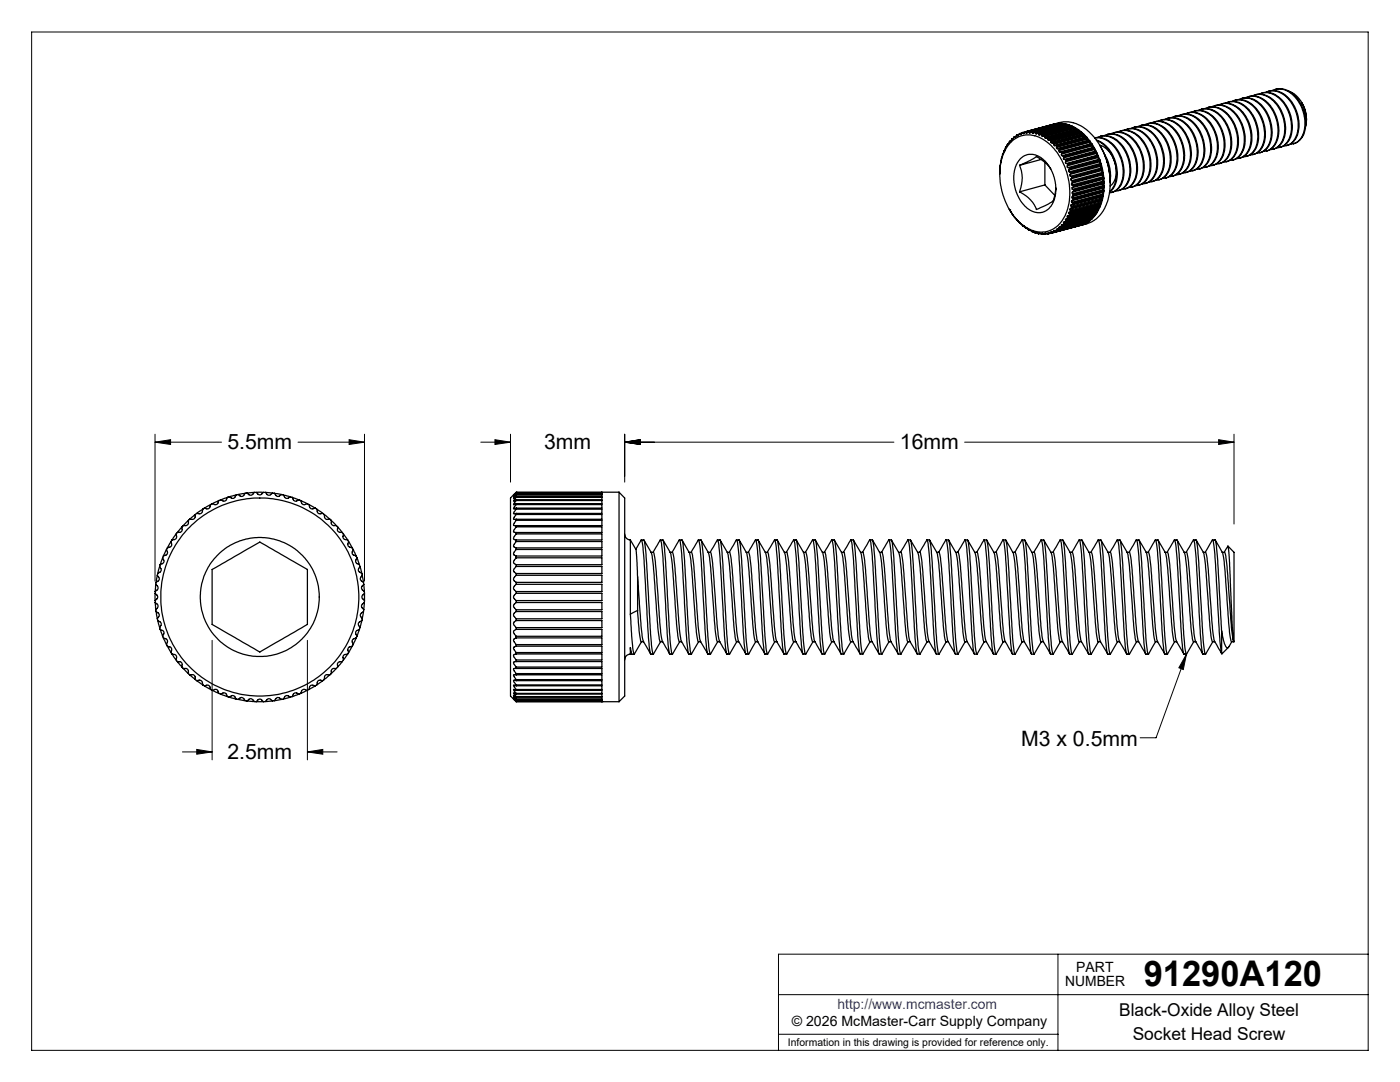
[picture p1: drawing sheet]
<svg xmlns="http://www.w3.org/2000/svg" width="279mm" height="216mm" viewBox="0 0 279 216" stroke-linecap="round" stroke-linejoin="round" font-family="sans-serif">
<defs><g id="words">
<text font-size="7.1" x="228.3" y="196.8">91290A120</text>
<g font-size="4.2">
<text x="45.4" y="89.6">5.5mm</text>
<text x="108.6" y="89.6">3mm</text>
<text x="179.6" y="89.6">16mm</text>
<text x="203.8" y="148.8">M3 x 0.5mm</text>
<text x="45.4" y="151.4">2.5mm</text>
</g>
<g font-size="3.5">
<text x="223.4" y="202.8">Black-Oxide Alloy Steel</text>
<text x="226.1" y="207.5">Socket Head Screw</text>
</g>
<g font-size="2.8">
<text x="212.6" y="196.8">NUMBER</text>
<text x="214.8" y="194">PART</text>
<text x="158" y="204.8">© 2026 McMaster-Carr Supply Company</text>
</g>
<text font-size="2.8" fill="#00f" x="167.1" y="201.4">http://www.mcmaster.com</text>
<text font-size="2.1" x="157.3" y="208.6">Information in this drawing is provided for reference only.</text>
</g></defs>
<g fill="none" stroke="#000" stroke-width=".2">
<path d="M6.3 6.4h266.7v203.2h-266.7zM30.9 88.2l3.1-.5v1zM30.9 86.6v29.4M30.9 88.2h13.3M59.5 88.2h13.2M69.7 87.7l3 .5-3 .5zM72.7 86.6v29.4M96 88.2h5.9M98.8 87.7l3.1 .5-3.1 .5zM101.9 86.6v9.6M124.7 88.2l3-.5v1zM124.7 88.2h53.7"/>
<path d="M124.7 86.6v9.6M192.5 88.2h53.8M243.2 87.7l3.1 .5-3.1 .5zM246.3 86.6v18M42.3 127.8v23.8M61.3 127.8v23.8M236.8 130.5l-.7 3.1-.8-.4zM236.8 130.5l-6.1 16.7h-3.2M36.4 150h5.9M39.3 149.5l3 .5-3 .5zM61.3 150l3.1-.5v1zM61.3 150h6"/>
<path d="M155.4 198.5h117.6M211.1 190.4v19.2M273 190.4h-117.6v19.2M155.4 206.4h55.7"/>
</g>
<g fill="none" stroke="#000" stroke-width=".25">
<path d="M247.2 19.9a4 4 0 0 1 5 1.9 7.1 7.1 0 0 1 .6 7.7l-.8 .7-1.2 .4M247.8 19.6a4.6 4.6 0 0 1 5.1 3 6.5 6.5 0 0 1 0 7l-.6 .5-.9 .4M248.6 19.5a3.8 3.8 0 0 1 4.6 1.5 7.1 7.1 0 0 1 1 8.1l-1 .9-1.1 .2M249.1 19.3a4.5 4.5 0 0 1 4.9 2.5 6.8 6.8 0 0 1 .2 7.4l-.9 .8-.5 .1M249.9 19.2a3.8 3.8 0 0 1 4.7 1.4 7.1 7.1 0 0 1 .9 8.2l-.9 .8-1.1 .2M250.5 18.9a4.5 4.5 0 0 1 4.9 2.5 6.7 6.7 0 0 1 .2 7.5l-.6 .5-.9 .4M251.2 18.8a3.9 3.9 0 0 1 4.9 1.7 7.1 7.1 0 0 1 .8 7.9l-1.2 .9-.9 .2M251.8 18.6a4.4 4.4 0 0 1 4.8 2.3 6.9 6.9 0 0 1 .5 7.3l-.8 .8-.9 .4M252.6 18.4a4.2 4.2 0 0 1 5.1 2.2 6.9 6.9 0 0 1 .5 7.4l-.8 .8-1.2 .3M253.2 18.2a4.4 4.4 0 0 1 4.9 2.5 6.8 6.8 0 0 1 .2 7.3l-.6 .7-.9 .3M253.9 18.1a3.8 3.8 0 0 1 4.7 1.4 7.3 7.3 0 0 1 1.1 8l-.9 .9-1.3 .4M254.5 17.9a4.4 4.4 0 0 1 4.9 2.5 6.6 6.6 0 0 1 .2 7.3l-.6 .6-.8 .4"/>
<path d="M257.2 18.2a6.2 6.2 0 0 1 3.4 7M200.4 30.1l-.3 .8-.4 1.4-.2 2.4M200.4 30.1h.1M200.7 29.4l-.3 .7M200.7 29.4h.1M200.8 29.4h.1M200.8 29.3l-.1 .1M201.1 28.8l-.3 .6M201.1 28.8h.1M201.2 28.8h.1M201.3 28.7l-.2 .1M201.5 28.2l-.3 .6"/>
<path d="M201.5 28.2l.1 .1M201.6 28.3h.1M201.7 28.1l-.2 .1M202 28.2a5.3 5.3 0 0 1 7.2 .3 13.2 13.2 0 0 1 3.4 14.5 5.2 5.2 0 0 1-8.4 1.9 13 13 0 0 1-3.6-14.8l.6-1.1zM202 27.7l-.4 .6M202 27.7v.1M202.1 27.8h-.1M202.2 27.6l-.2 .2M202.2 27.6l-.2 .1M202.5 27.3l-.3 .3M202.5 27.3v.1M202.7 27.3l-.2 .1"/>
<path d="M202.8 27.2l-.3 .1M203 26.9l-.5 .5M203 26.9l.1 .2M203.2 27l-.1 .1M203.3 26.8l-.3 .1M203.5 33l2.8-1.4a.73 .73 0 0 1 1.1 0 6.6 6.6 0 0 1 2.3 2.1M203.5 33a6.8 6.8 0 0 1 0 5.3M203.6 26.6l-.5 .5M203.6 26.6v.2M203.6 31.7l.9-.7 1.2-.2a5.1 5.1 0 0 1 4.3 3.5l.6 2.1 .1 2.2-.7 2.1-.7 .9-.4 .3a3.5 3.5 0 0 1-4.7-1.2l-.5-.6-.9-1.8-.5-2.4 .1-1.3 .2-1.2 .4-.8zM203.8 26.7l-.2 .1M204 26.5l-.4 .1"/>
<path d="M204.2 26.4l-.6 .4M204.2 26.4v.2M204.4 26.6h-.2M204.4 26.5l-.2 .1M204.8 26.5v-.2l-.4 .3M205.1 26.4l-.3 .1M205.2 26.2l-.3 .4-.1-.1M205.2 26.2h.2M205.4 26.2v.3M205.8 26.4l-.4 .1M205.9 26.2l-.3 .3h-.2M205.9 26.2l.1 .1"/>
<path d="M206 26.3v.2M206.5 26.4l-.3 .2-.2-.1M206.5 26.4h.2M206.5 26.4l-.5 .1M206.7 26.4v.2M207.2 26.5l-.4 .2-.1-.1M207.2 26.5l.1 .1M207.3 26.6v.2M207.8 31.8l-4.3 1.2M207.8 26.7l.2 .1M207.8 26.7l-.3 .3-.2-.2M207.9 27.1l.1 .1 .5-.1"/>
<path d="M208 26.8l-.1 .3M208.5 27.1h.1M208.5 27.4l.1 .2 .5-.2M208.5 36.9l2 2.1M208.5 32.4v4.5M208.5 36.9l-5 1.4M208.6 27.1l-.1 .3M209.1 27.4l.1 .2M209.2 27.8v.2l.5-.1M209.2 27.6v.2M209.7 27.9l.1 .1M209.7 28.3l.1 .2h.2"/>
<path d="M209.8 28l-.1 .3M210 28.5h.4M210.3 24.8l1.2-.4a7.1 7.1 0 0 1 7 3.2 13.9 13.9 0 0 1 2 13.9 6 6 0 0 1-3.6 3.2l-1.2 .2M210.3 28.8l.2 .3M210.4 28.5l-.1 .3M210.5 29.1l.3-.1 .2 .1M210.7 24.7l-.5 .1M210.7 37.5l-.2 1.4a2.52 2.52 0 0 1-2 2.2l-1.7 .7a6.4 6.4 0 0 0-3.3-3.5M210.8 24.7l.5-.1-6.1 1.6M210.8 24.7l-6.6 1.7M210.8 24.7h.1M210.9 29.4v.2l.2 .1"/>
<path d="M211 29.1l-.1 .3M211.1 29.7h.2M211.3 29.7l.2 .1M211.3 30.1v.2h.3M211.4 24.6h.5l-6 1.6M211.4 24.6l-6 1.6M211.4 24.6l.1 .1M211.5 29.8l-.2 .3M211.6 30.3h.3M211.8 30.8v.2l.2 .1M211.9 30.3v.2M211.9 30.5l-.1 .3"/>
<path d="M212 31.1h.3M212.1 24.7h.5l-6.1 1.7M212.1 24.7l-6.1 1.6M212.1 24.7l.1 .1M212.3 31.5l-.1 .2 .2 .1M212.3 31.1l.1 .1M212.4 31.2l-.1 .3M212.4 31.8l.3 .1M212.7 32.3l-.1 .2 .2 .1M212.7 31.9l.1 .1M212.7 24.8l.5 .1-6 1.6M212.7 24.8l-6 1.6"/>
<path d="M212.7 24.8l.1 .1M212.8 32l-.1 .3M212.8 32.6l.3 .1M212.8 24.9l-6.1 1.7M212.8 24.9l.1 .1M213 33.1v.2l.1 .1M213.1 32.7l.1 .1M213.1 33.4l.3 .1M213.2 32.8l-.2 .3M213.3 33.9v.2l.1 .2M213.4 24.9l.5 .2-6.1 1.6M213.4 24.9l-6.1 1.7"/>
<path d="M213.4 24.9l.1 .3M213.4 33.5l.1 .2M213.4 34.3l.3 .1M213.5 25.2h.1M213.5 25.2l-6.2 1.6M213.5 33.7l-.2 .2M213.6 34.8l-.1 .2 .1 .2M213.6 35.2l.4 .1M213.7 34.4l.1 .2M213.8 35.7l-.1 .1 .2 .3M213.8 34.6l-.2 .2M213.9 36.1l.2 .1"/>
<path d="M213.9 36.5l-.1 .3 .2 .1M214 35.3v.2M214 36.9l.2 .2M214 37.4v.4M214 25.2l.5 .2-6 1.7M214 35.5l-.2 .2M214 39.5l.2 .2M214 25.2l-6 1.6M214 25.2l.1 .2M214 39.2v.3M214 37.8l.3 .2M214.1 38.3l-.2 .2 .2 .2"/>
<path d="M214.1 38.7l.2 .1M214.1 25.4l.1 .1M214.1 25.4l-6.2 1.7M214.1 36.2v.1M214.1 36.3l-.2 .2M214.2 37.1v.2M214.2 39.7v.2M214.2 37.3l-.2 .1M214.2 39.9l-.2 .1M214.3 38v.1M214.3 38.8v.2M214.3 38.1l-.2 .2"/>
<path d="M214.3 39l-.3 .2M214.6 25.5l.5 .3-6 1.6M214.6 25.5l-6 1.6M214.6 25.5l.1 .3M214.7 25.8l.1 .1M214.7 25.8l-6.2 1.6M215.3 25.9l.4 .4-6 1.6M215.3 25.9l-6.1 1.7M215.3 25.9v.2M215.3 26.1l.2 .3M215.3 26.1l-6.1 1.7M215.9 26.4l.4 .4"/>
<path d="M215.9 26.4l-6.1 1.6M215.9 26.4v.2M215.9 26.6l.2 .2h.2M215.9 26.6l-6.2 1.7M216.3 26.8l-6.3 1.7M216.4 26.9l.5 .5M216.4 26.9l-6 1.6M216.4 26.9l.1 .3M216.5 27.2l.1 .2h.3M216.5 27.2l-6.2 1.6M216.9 27.4l-6.4 1.7M217 27.5l.4 .5"/>
<path d="M217 27.5l-6 1.6M217 27.5v.3M217 27.8l.2 .2M217 27.8l-6.1 1.6M217.2 28l-6.1 1.7M217.2 28h.2M217.4 28l-6.1 1.7M217.5 28.2l.4 .5M217.5 28.4l.2 .3M217.5 28.2l-6 1.6M217.5 28.4l-6.2 1.7M217.5 28.2v.2"/>
<path d="M217.7 28.7l-6.1 1.6M217.7 28.7h.2M217.9 28.7l-6 1.6M218 28.9l.4 .6M218 29.1l.2 .3M218 28.9l-6.1 1.6M218 29.1l-6.2 1.7M218 28.9v.2M218.2 29.4l-6.2 1.7M218.2 29.4l.2 .1M218.4 29.5l-6.1 1.6M218.4 29.6l.4 .6"/>
<path d="M218.4 29.8l.2 .4M218.4 29.6l-6 1.6M218.4 29.8l-6.1 1.7M218.4 29.6v.2M218.6 30.2l-6.2 1.6M218.6 30.2h.2M218.8 27.9a7.1 7.1 0 0 1 4.2 7.2 4.3 4.3 0 0 1-1.6 3.2M218.8 30.2l-6.1 1.7M218.8 30.6l.2 .4M218.8 30.6l-6.1 1.7M218.9 30.4l.2 .6M218.9 30.4l-6.1 1.6"/>
<path d="M218.9 30.4l-.1 .2M218.9 28a7.3 7.3 0 0 1 3.3 9.2l-.8 1.1M219 27.4a3.9 3.9 0 0 1 4.8 1.7 7.1 7.1 0 0 1 .9 7.8l-.9 .9-1.2 .3M219 31l-6.2 1.6M219 31h.1M219.1 31l-6 1.7M219.2 31.4l.1 .4M219.2 31.4l-6.2 1.7M219.2 31.2l.3 .7M219.2 31.2l-6 1.6M219.2 31.2v.2M219.3 31.8l-6.2 1.6"/>
<path d="M219.3 31.8l.2 .1M219.5 28.9a5.7 5.7 0 0 1 2.7 7.5l-.7 .7M219.5 32.3l.1 .3M219.5 31.9l-6.1 1.6M219.5 32.3l-6.2 1.6M219.5 32.1l.3 .7M219.5 32.1l-6 1.6M219.5 32.1v.2M219.6 29.1a14.7 14.7 0 0 1 2 7.4M219.6 27.2a4.4 4.4 0 0 1 4.7 2.3 7 7 0 0 1 .6 7.4l-.8 .8-.9 .3M219.6 32.6l-6.2 1.7M219.6 32.6l.2 .2"/>
<path d="M219.7 33.2l.1 .3M219.7 33.2l-6.1 1.6M219.8 32.8l-6.1 1.6M219.8 32.9l.2 .8M219.8 39.9l-.1 .4M219.8 32.9l-6 1.7M219.8 33.5l-6.2 1.7M219.8 33.5l.2 .2M219.8 32.9l-.1 .3M219.8 39.9l-6.2 1.7M220 34v.4M220 34l-6.2 1.7"/>
<path d="M220 39.5l-6.2 1.6M220 39.5v.2M220 39.9l-.2 .6M220 39.9h-.2M220 39.9l-6 1.6M220 33.7l-6 1.6M220 33.8l.2 .7M220 39.2v.3M220 39.7l-6 1.6M220 33.8l-6 1.7M220 33.8v.2M220 34.4l-6.1 1.7"/>
<path d="M220 34.4l.2 .1M220 39.2l-6.1 1.6M220.1 34.9v.4M220.1 34.9l-6.2 1.6M220.1 38.7l-6.2 1.7M220.1 38.7l.1 .2M220.1 38.3v.4M220.1 35.3l-6.1 1.6M220.1 35.3l.2 .2M220.1 38.3l-6.1 1.7M220.2 39.1l-.2 .6M220.2 35.8v.3"/>
<path d="M220.2 39.1l-6.1 1.6M220.2 34.5l-6.1 1.7M220.2 35.8l-6.2 1.6M220.2 37.9l-6.2 1.6M220.2 37.9l.1 .2M220.2 39.1l-.2 .1M220.2 34.7l.1 .8M220.2 37.5v.4M220.2 38.9l-6.1 1.6M220.2 34.7l-6.1 1.6M220.2 34.7l-.1 .2M220.2 36.1l-6.2 1.7"/>
<path d="M220.2 36.1l.1 .2M220.2 37.5l-6.2 1.7M220.2 36.7v.3M220.2 36.7l-6.1 1.6M220.2 37l-6.1 1.7M220.2 37l.1 .2M220.3 38.2l-.1 .7M220.3 38.2l-6.1 1.7M220.3 35.5l-6.1 1.6M220.3 38.2l-.2 .1M220.3 35.6v.7M220.3 38.1l-6.1 1.6"/>
<path d="M220.3 35.6l-6.1 1.7M220.3 35.6l-.1 .2M220.3 37.4v.7M220.3 36.5v.7M220.3 27.1a3.8 3.8 0 0 1 4.7 1.4 7.4 7.4 0 0 1 1.2 7.8l-1 1.1-1.3 .3M220.3 37.4l-6 1.6M220.3 37.2l-6 1.6M220.3 36.5l-6 1.6M220.3 36.3l-6 1.7M220.3 36.5l-.1 .2M220.3 37.4l-.1 .1M220.4 30.7a8 8 0 0 1 1.1 5.3"/>
<path d="M220.9 26.8a4.4 4.4 0 0 1 4.9 2.6 6.6 6.6 0 0 1 .1 7.5l-.8 .6-.6 .2M220.9 32.2l.4 1.2 .1 1.2M221.7 26.7a3.8 3.8 0 0 1 4.6 1.5 7.3 7.3 0 0 1 1.1 8l-.7 .8-.7 .3-.7 .1M221.9 38.4a3.9 3.9 0 0 0 2.4-4.1 7 7 0 0 0-4.3-6.8l-.9-.1-.6 .1a5 5 0 0 1 4.9 3.6 6.3 6.3 0 0 1-.4 6.6l-.9 .6-.7 .2M222.2 26.5a4.4 4.4 0 0 1 5 2.5 6.6 6.6 0 0 1 0 7.6l-.8 .5-.5 .2M223 26.4a4 4 0 0 1 5 1.9 7.2 7.2 0 0 1 .8 7.5l-.5 .6-.6 .4-1.1 .2M223.6 26.1a4.5 4.5 0 0 1 4.9 2.5 6.7 6.7 0 0 1 .1 7.6l-.6 .5-.8 .3M224.4 26a4.1 4.1 0 0 1 5 1.9 7.3 7.3 0 0 1 .7 7.5l-.9 .9-1.2 .4M224.9 25.8a4.3 4.3 0 0 1 4.8 2.3 6.8 6.8 0 0 1 .3 7.6l-.7 .6-.7 .3M225.7 25.6a4.1 4.1 0 0 1 5 1.9 7.3 7.3 0 0 1 .8 7.6l-1 .9-1.2 .3M226.3 25.4a4.4 4.4 0 0 1 4.9 2.5 6.8 6.8 0 0 1 .2 7.4l-.8 .7-.7 .2M227 25.3a3.9 3.9 0 0 1 4.7 1.4 7.4 7.4 0 0 1 1.2 7.8 2.48 2.48 0 0 1-2.3 1.4"/>
<path d="M227.6 25a4.1 4.1 0 0 1 4.5 1.9 7 7 0 0 1 .6 8.1l-.6 .5-.9 .4M228.4 24.9a3.9 3.9 0 0 1 4.7 1.5 7.4 7.4 0 0 1 1 8l-1 .9-1.1 .3M229 24.7a4.5 4.5 0 0 1 4.9 2.5 6.9 6.9 0 0 1 .2 7.4l-.9 .7-.6 .2M229.8 24.6a4 4 0 0 1 4.9 1.9 7.1 7.1 0 0 1 .7 7.6l-1 .9-1.1 .2M230.3 24.3a4.5 4.5 0 0 1 4.9 2.5 6.8 6.8 0 0 1 .3 7.3l-.7 .7-.9 .4M231.1 24.2a3.9 3.9 0 0 1 4.7 1.4 7.5 7.5 0 0 1 1.1 7.8 2.61 2.61 0 0 1-2.2 1.5M231.7 24a4.3 4.3 0 0 1 4.7 2.3 7.1 7.1 0 0 1 .6 7.3l-.8 .8-.9 .4M232.4 23.8a3.9 3.9 0 0 1 4.9 1.7 7.1 7.1 0 0 1 .8 7.9l-.9 .8-1.2 .3M233 23.6a4.4 4.4 0 0 1 4.8 2.3 6.9 6.9 0 0 1 .4 7.5l-.7 .7-.9 .3M233.8 23.5a3.8 3.8 0 0 1 4.6 1.4 7.1 7.1 0 0 1 1 8.2l-.8 .7-1.3 .3M234.4 23.2a4.4 4.4 0 0 1 4.9 2.6 6.7 6.7 0 0 1 .1 7.4l-.5 .5-.9 .4M235.1 23.1a3.8 3.8 0 0 1 4.7 1.5 7.2 7.2 0 0 1 1 8l-.7 .8-.7 .3-.7 .1"/>
<path d="M235.7 22.9a4.4 4.4 0 0 1 4.9 2.5 6.7 6.7 0 0 1 .2 7.4l-.9 .7-.6 .2M236.5 22.8a4 4 0 0 1 5 1.9 7.3 7.3 0 0 1 .8 7.3l-.3 .5-.7 .6-.5 .2-.7 .1M237 22.5a4.5 4.5 0 0 1 4.9 2.5 6.8 6.8 0 0 1 .3 7.3l-.7 .7-.8 .4M237.8 22.4a3.9 3.9 0 0 1 4.8 1.7 7.2 7.2 0 0 1 1 7.7l-1 .9-1.2 .4M238.4 22.2a4.4 4.4 0 0 1 4.9 2.5 6.9 6.9 0 0 1 .3 7.3l-.9 .7-.7 .3M239.1 22a4.1 4.1 0 0 1 5.1 1.9 7 7 0 0 1 .6 7.7l-.8 .8-1.3 .3M239.7 21.8a4.4 4.4 0 0 1 4.9 2.5 6.9 6.9 0 0 1 .3 7.3l-.8 .8-.8 .2M240.5 21.7a3.9 3.9 0 0 1 4.5 1.2 7.4 7.4 0 0 1 1.2 8.2l-.9 .9-1.2 .3M241.1 21.4a4.4 4.4 0 0 1 4.9 2.6 6.8 6.8 0 0 1 .2 7.4l-.6 .5-.9 .4M241.8 21.3a3.9 3.9 0 0 1 4.7 1.5 7.4 7.4 0 0 1 1.1 8l-1.1 1-1.1 .2M242.4 21.1a4.4 4.4 0 0 1 4.9 2.5 6.7 6.7 0 0 1 .1 7.6l-.8 .6-.6 .1M243.2 21a4 4 0 0 1 5 1.9 7.1 7.1 0 0 1 .6 7.7l-.9 .8-1.1 .2"/>
<path d="M243.8 20.7a4.2 4.2 0 0 1 4.6 2.1 7.1 7.1 0 0 1 .6 7.8l-.9 .7-.7 .3M244.5 20.6a4.1 4.1 0 0 1 5 1.9 7.1 7.1 0 0 1 .7 7.7l-1.2 .9-.9 .2M245.1 20.4a4.3 4.3 0 0 1 4.7 2.3 6.8 6.8 0 0 1 .4 7.6l-.8 .6-.7 .3M245.9 20.2a4 4 0 0 1 5 1.9 7.1 7.1 0 0 1 .6 7.7l-.8 .8-1.3 .3M246.5 20a4.3 4.3 0 0 1 4.5 2.1 7 7 0 0 1 .6 7.7l-.6 .7-1 .3M258.1 28.7h.1M259.8 20.5l.7 1.7 .2 1.7M201.4 41.7l.1 .2M201.5 41.9l1.5 2.1 1.2 1.1M201.5 41.9h.1M204.2 45.1l.6 .4M204.2 45.1h.1"/>
<path d="M204.8 45.5l.6 .4M204.8 45.5h.1M204.9 45.5h-.1M205.4 45.9l.6 .3M205.4 45.9h.1M205.5 45.9h-.1M206 46.2l.7 .3M206 46.2h.1M206.1 46.1l-.1 .1M206.2 46.2h-.2M206.7 46.4l.6 .3M206.7 46.4v.1"/>
<path d="M206.7 46.4h.1M206.9 46.4l-.2 .1M207.3 46.5l.7 .2M207.3 46.5v.2M207.4 46.5h-.1M207.6 46.6l-.3 .1M207.9 46.6l.7 .1M207.9 46.6l.1 .1M208.1 46.6h-.2M208.3 46.7h-.3M208.5 46.6l.7 .1M208.5 46.6l.1 .1"/>
<path d="M208.7 46.6h-.2M209 46.6l-.4 .1M209.2 46.5l.1-.1 .4 .2M209.2 46.5v.2M209.4 46.5h-.2M209.7 46.6l-.5 .1M209.7 46.4l.1-.2 .5 .2M209.7 46.4v.2M210 46.3l-.3 .1M210.3 46.1l.1 .2M210.4 46.3l-.1 .1M210.6 46l-.3 .1"/>
<path d="M210.8 46.1l-.4-.1-.1 .1M210.9 45.8l.1 .2M211 46l-.2 .1M211.3 45.7l-.4 .1M211.3 45.7h-.4v.1M211.3 45.4l.2 .2M211.5 45.6l-.2 .1M211.8 45l.1 .2M211.9 45.3h-.4l-.2 .1M211.9 45.2v.1M212.3 44.5l.1 .2M212.3 44.8h-.4l-.1 .2"/>
<path d="M212.4 44.7l-.1 .1M212.7 43.9l.1 .2M212.7 44.3h-.4v.2M212.8 44.1l-.1 .2M213 43.3l.2 .2M213.1 43.6l-.4 .1v.2M213.2 43.5l-.1 .1M213.3 42.6l.2 .2M213.4 43l-.4 .1v.2M213.5 42.8l-.1 .2M213.6 41.9l.2 .2M213.6 41.6l-.1 .1 .1 .2"/>
<path d="M213.7 42.3l-.4 .1v.2M213.8 42.1l-.1 .2M213.8 41.1l.2 .2M213.9 40.8l-.2 .2 .1 .1M213.9 40.4l.2 .1M214 40l-.2 .1 .1 .3M214 41.5l-.4 .1M214 41.3v.2M214.1 40.5v.2M214.1 40.7l-.2 .1M215.9 44.9l.4-.1-6 1.6M215.9 44.9l-6.2 1.7"/>
<path d="M215.9 44.9h.1M216.4 44.7l.5-.2-6.1 1.6M216.4 44.7l-6 1.6M216.5 44.6l-.1 .1M217 44.4l.4-.3-6.1 1.6M217 44.4l-6 1.6M217 44.2v.2M217.5 44l.4-.3-6 1.6M217.5 44l-6 1.6M217.5 43.8v.2M217.5 43.8l-6.2 1.6M218 43.6l.4-.4-6.1 1.6"/>
<path d="M218 43.3v.1M218 43.6l-6.1 1.6M218 43.4v.2M218 43.4l-6.2 1.6M218.4 43.1l.4-.4-6.1 1.6M218.4 42.7v.1M218.4 43.1l-6 1.6M218.4 42.8v.3M218.4 42.8l-6.1 1.7M218.8 42.3l-6.1 1.6M218.8 42.3l.1 .2M218.9 42.5l.2-.5-6 1.6"/>
<path d="M218.9 42.1l-.1 .2M218.9 42.5l-6.1 1.6M219.2 41.7l-6.2 1.6M219.2 41.7v.2M219.2 41.9l.3-.6-6.1 1.7M219.2 41.4v.3M219.2 41.9l-6 1.6M219.5 41l-6.2 1.6M219.5 41v.2M219.5 41.2l.3-.6-6.1 1.7M219.5 41.2l-6 1.6M219.6 40.7l-.1 .3"/>
<path d="M219.7 40.3l-6.1 1.6M219.7 40.3l.1 .2M219.8 40.5l-6 1.6M43.7 99.9l-.2 .5-.3 .3-.8-.2M43.7 99.9l-1.3 .6M44 99.7l-.3 .2M45.4 99.2l-.5 .8h-.3l-.6-.3M45.4 99.2l-1.4 .5M45.7 99.1l-.3 .1M47.1 98.8l-.5 .6-.9-.3M47.1 98.8l-1.4 .3M47.5 98.7l-.4 .1"/>
<path d="M48.9 98.4l-.6 .7-.3-.1-.5-.3M48.9 98.4l-1.4 .3M49.3 98.4h-.4M50.8 98.2l-.6 .6h-.3l-.6-.4M50.8 98.2h.3M50.8 98.2l-1.5 .2M51.1 98.2l.6 .5h.4l.5-.5M51.1 98.2h1.5M52.6 98.2h.4M53 98.2l.5 .6h.3l.6-.4M53 98.2l1.4 .2M54.4 98.4h.4"/>
<path d="M54.8 98.4l.6 .7h.2l.6-.4M54.8 98.4l1.4 .3M56.2 98.7l.4 .1M56.6 98.8l.2 .5 .3 .1 .9-.3M56.6 98.8l1.4 .3M58 99.1l.3 .1M58.3 99.2l.3 .6 .3 .2 .8-.3M58.3 99.2l1.4 .5M59.7 99.7l.3 .2M60 99.9l.5 .8 .8-.2M60 99.9l1.3 .6M103 98.2h.1"/>
<path d="M103 99.9h17.1v.6h-17.1M103 99.7v.2M103 99.2h17.1v.5h-17.1M103 99.1v.1M103 98.8h17.1v.3h-17.1M103 98.7v.1M103 98.4h17.1v.3h-17.1M103 98.4h.1M103 98.2l-1.1 1.2v39.5l.8 .8M103 98.4l-.5 .7 .5-.4M103 98.8l-.5 .6 .5-.3M103 99.2l-.5 .8 .5-.3"/>
<path d="M103 99.9l-.5 .8 .5-.2M103 98.2l-.5 .6 .5-.4M103 98.2h17.1M120.1 98.2v.2h-17.1M123.5 98.2l1.2 1.2v39.5l-1.2 1.1M123.5 98.2v41.8M123.5 98.2h-3.4M31 119.8v.4M31 118.4l.5 .6-.1 .5-.4 .3M31 118v.4M31 118.4v1.4M31.1 116.6l.4 .6v.3l-.5 .5"/>
<path d="M31.1 116.6l-.1 1.4M31.2 116.2l-.1 .4M31.4 114.8l.4 .6v.2l-.6 .6M31.4 114.8l-.2 1.4M31.5 114.4l-.1 .4M31.9 113l.3 .8-.2 .3-.5 .3M31.9 113l-.4 1.4M32 112.7l-.1 .3M32.5 111.3l.2 .8-.2 .3-.5 .3M32.5 111.3l-.5 1.4M32.6 110.9l-.1 .4M33.2 109.6l.2 .6v.4l-.8 .3"/>
<path d="M33.2 109.6l-.6 1.3M33.4 109.3l-.2 .3M34.1 108.1l.2 .8-.2 .2-.7 .2M34.1 108.1l-.7 1.2M34.3 107.7l-.2 .4M35.2 106.5l-.1 1-.8 .2M35.2 106.5l-.9 1.2M35.4 106.3l-.2 .2M36.3 105.1v.9l-.3 .2-.6 .1M36.3 105.1l-.9 1.2M36.5 104.9l-.2 .2M37.6 103.8l-.1 .9-.4 .2h-.6"/>
<path d="M37.6 103.8l-1.1 1.1M37.9 103.6l-.3 .2M39 102.7l-.2 .8-.3 .1h-.6M39 102.7l-1.1 .9M39.3 102.4l-.3 .3M40.5 101.6l-.3 .8h-.9M40.5 101.6l-1.2 .8M40.8 101.4l-.3 .2M42.1 100.7l-.5 .8-.8-.1M42.1 100.7l-1.3 .7M42.3 113.6l9.6-5.4 1.1 .6 8.3 4.8v11l-9.4 5.5-3.5-2-6.1-3.5zM42.4 100.5l-.3 .2"/>
<path d="M61.3 100.5l.4 .2M61.7 100.7l.3 .8 .3 .1 .6-.2M61.7 100.7l1.2 .7M62.9 101.4l.3 .2M63.2 101.6l.3 .8h.9M63.2 101.6l1.2 .8M64.4 102.4l.3 .3M64.7 102.7l.1 .5 .2 .4h.8M64.7 102.7l1.1 .9M65.8 103.6l.3 .2M66.1 103.8l.1 .8 .2 .2 .7 .1M66.1 103.8l1 1.1"/>
<path d="M67.1 104.9l.3 .2M67.4 105.1v.8l.3 .3 .6 .1M67.4 105.1l.9 1.2M68.3 106.3l.2 .2M68.5 106.5l-.1 .5 .1 .5 .9 .2M68.5 106.5l.9 1.2M69.4 107.7l.2 .4M69.6 108.1l-.2 .4 .1 .5 .8 .3M69.6 108.1l.7 1.2M70.3 109.3l.2 .3M70.5 109.6l-.2 .6v.3l.2 .2 .6 .2M70.5 109.6l.6 1.3"/>
<path d="M71.1 110.9l.1 .4M71.2 111.3l-.2 .8 .2 .3 .5 .3M71.2 111.3l.5 1.4M71.7 112.7l.1 .3M71.8 113l-.3 .5v.4l.7 .5M71.8 113l.4 1.4M72.2 114.4l.1 .4M72.3 114.8l-.4 .7 .2 .4 .4 .3M72.3 114.8l.2 1.4M72.5 116.2l.1 .4M72.6 116.6l-.4 .4-.1 .4 .6 .6M72.6 116.6l.1 1.4"/>
<path d="M72.7 118v.4M72.7 118.4l-.5 .7 .1 .4 .4 .3M72.7 119.8v.4M72.7 118.4v1.4M103 119.8v.4M103 118.4h17.1v1.4h-17.1M103 118v.4M103 116.6h17.1v1.4h-17.1M103 116.2v.4M103 114.8h17.1v1.4h-17.1M103 114.4v.4M103 113h17.1v1.4h-17.1"/>
<path d="M103 112.7v.3M103 111.3h17.1v1.4h-17.1M103 110.9v.4M103 109.6h17.1v1.3h-17.1M103 109.3v.3M103 108.1h17.1v1.2h-17.1M103 107.7v.4M103 106.5h17.1v1.2h-17.1M103 106.3v.2M103 105.1h17.1v1.2h-17.1M103 104.9v.2M103 103.8h17.1v1.1h-17.5l-.1-.3z"/>
<path d="M103 103.6v.2M103 102.7h17.1v.9h-17.1M103 102.4v.3M103 101.6h17.1v.8h-17.1M103 101.4v.2M103 100.7h17.1v.7h-17.1M103 100.5v.2M103 100.7l-.5 .8 .5-.1M103 101.6l-.5 .9 .5-.1M103 102.7l-.5 .8 .1 .1h.4M103 105.1l-.5 .9 .1 .2 .4 .1M103 106.5l-.5 .9v.2l.5 .1"/>
<path d="M103 108.1l-.5 .8 .1 .2 .4 .2M103 109.6l-.5 .9 .1 .3 .4 .1M103 111.3l-.5 .8 .1 .3 .4 .3M103 113l-.5 .8v.3l.5 .3M103 114.8l-.5 .7 .1 .4 .4 .3M103 116.6l-.5 .7 .1 .3 .4 .4M103 118.4l-.5 .7 .1 .4 .4 .3M124.7 106.6a1.21 1.21 0 0 0 1.1 1.1M125.8 107.7v14.9M125.8 107.7l1.1 1.9M126.9 109.6l1.1-1.9a39.2 39.2 0 0 1 .8 8l.7 13.1 .3 1.6 .1 .1h.5M126.9 109.6l.3 5.5"/>
<path d="M127.2 115.1l.8 10a6.8 6.8 0 0 0 1.2 4.3l.7 1.1M127.2 115.1v6.7M128 107.7h.5l.1 .4 .3 2.6 1 16.4a9.2 9.2 0 0 0 .5 3.4l1.4-2.4M128.5 107.8l1.5 2.4 .2 .9 1.1 14.3a5.9 5.9 0 0 0 .5 2.7M129.9 110.2h.5M130.4 110.2l1.4-2.5a33.2 33.2 0 0 1 .7 7.6l.8 13.2 .3 1.9 .1 .1h.5M130.4 110.2l.4 2.1 1 12.8a7.3 7.3 0 0 0 1.5 4.9l.3 .5M131.8 107.7h.5a15.7 15.7 0 0 1 .6 5.1l.8 14.3a9.2 9.2 0 0 0 .5 3.4l1.4-2.4M132.3 107.8l1.6 2.9 .4 3.8 .8 10.9a5.9 5.9 0 0 0 .5 2.7h.4M133.7 110.2h.2a.36 .36 0 0 1 .4 .1 .36 .36 0 0 1 .1 .4l.3 2.8 .9 11.6a6.8 6.8 0 0 0 1.6 4.9l.2 .5M134.1 110.2l1.4-2.4a.41 .41 0 0 1 .3 .6l.4 4.4 .9 14.7a6.7 6.7 0 0 0 .4 3h.5M135.6 107.7h.5a45.3 45.3 0 0 1 .8 9.1l.6 10.3a9.2 9.2 0 0 0 .5 3.4l1.4-2.4"/>
<path d="M136.1 107.8l1.5 2.5 .2 .9 1.2 14.8 .4 2.1M137.5 110.2h.5M137.9 110.2l1.5-2.5a21.4 21.4 0 0 1 .7 6.1l.9 15.2 .2 1.5h.6M138 110.2a20.4 20.4 0 0 1 .7 5.9l.6 9a6.8 6.8 0 0 0 1.3 4.3l.7 1.1M139.4 107.7h.5l.1 .4 .3 2.6 1 16.4a9.2 9.2 0 0 0 .5 3.4l1.4-2.4M139.9 107.8l1.5 2.5 .2 .9 1.1 14.2 .3 2.2a.49 .49 0 0 0 .7 .5M141.3 110.2a.51 .51 0 0 1 .6 .1 .51 .51 0 0 1 .1 .6l.4 3.3 .8 10.9a6.8 6.8 0 0 0 1.2 4.3l.7 1.1M141.7 110.2l1.5-2.5a45.3 45.3 0 0 1 .8 9.1l.7 12 .3 1.6 .1 .1h.5M143.2 107.7l.6 .1 .3 2.5 1 16.8a9.2 9.2 0 0 0 .5 3.4l1.4-2.4M143.7 107.8l1.5 2.4 .1 .7 1.2 14.5a5.9 5.9 0 0 0 .5 2.7h.4M145.1 110.2h.5M145.6 110.2l1.4-2.5 .5 3.4 1 17.1 .3 2.3h.6"/>
<path d="M145.6 110.2a13.4 13.4 0 0 1 .6 4.7l.8 10.2a7.3 7.3 0 0 0 1.6 4.9l.2 .5M147 107.7h.5a39.2 39.2 0 0 1 .7 8l.7 11.4 .4 3.4 1.5-2.4M147.5 107.8l1.6 2.8 .4 3.6 .8 11.2a5.9 5.9 0 0 0 .5 2.7M148.9 110.2h.5a28.1 28.1 0 0 1 .8 7.1l.5 7.8a6.8 6.8 0 0 0 1.3 4.3l.6 1.1M149.3 110.2l1.4-2.4a.41 .41 0 0 1 .3 .6l.4 4.4 .8 14.7 .4 3h.6M150.8 107.7h.5a33.1 33.1 0 0 1 .7 7.5l.7 11.9a9.2 9.2 0 0 0 .5 3.4l1.4-2.4M151.3 107.8l1.5 2.5 .2 .9 1.1 14.5 .3 1.7a.54 .54 0 0 0 .6 .7M152.7 110.2h.5l.1 .1 .3 2.2 1 12.6a6.8 6.8 0 0 0 1.2 4.3l.7 1.1M153.1 110.2l1.5-2.5a39.2 39.2 0 0 1 .8 8l.7 13.1 .3 1.6 .1 .1h.5M154.6 107.7h.5l.1 .4 .3 2.6 1 16.4a9.2 9.2 0 0 0 .5 3.4l1.4-2.4M155.1 107.8l1.5 2.4 .2 .9 1.1 14.3a5.9 5.9 0 0 0 .5 2.7M156.5 110.2h.5"/>
<path d="M157 110.2l1.4-2.5a33.2 33.2 0 0 1 .7 7.6l.8 13.2 .3 1.9 .1 .1h.5M157 110.2l.4 2.1 1 12.8a7.3 7.3 0 0 0 1.5 4.9l.3 .5M158.4 107.7h.5a15.7 15.7 0 0 1 .6 5.1l.8 14.3a9.2 9.2 0 0 0 .5 3.4l1.4-2.4M158.9 107.8l1.6 2.9 .4 3.8 .8 10.9a5.9 5.9 0 0 0 .5 2.7h.4M160.3 110.2h.2a.36 .36 0 0 1 .4 .1 .36 .36 0 0 1 .1 .4l.3 2.8 .9 11.6a6.8 6.8 0 0 0 1.6 4.9l.2 .5M160.7 110.2l1.4-2.4a.41 .41 0 0 1 .3 .6l.4 4.4 .9 14.7a6.7 6.7 0 0 0 .4 3h.5M162.2 107.7h.5a45.3 45.3 0 0 1 .8 9.1l.6 10.3a9.2 9.2 0 0 0 .5 3.4l1.4-2.4M162.7 107.8l1.5 2.5 .2 .9 1.2 14.8 .4 2.1M164.1 110.2h.5M164.5 110.2l1.5-2.5a21.4 21.4 0 0 1 .7 6.1l.9 15.2 .2 1.5h.6M164.6 110.2a20.4 20.4 0 0 1 .7 5.9l.6 9a6.8 6.8 0 0 0 1.3 4.3l.7 1.1M166 107.7h.5l.1 .4 .3 2.6 1 16.4a9.2 9.2 0 0 0 .5 3.4l1.4-2.4"/>
<path d="M166.5 107.8l1.5 2.5 .2 .9 1.1 14.2 .3 2.2a.49 .49 0 0 0 .7 .5M167.9 110.2a.51 .51 0 0 1 .6 .1 .51 .51 0 0 1 .1 .6l.4 3.3 .8 10.9a6.8 6.8 0 0 0 1.2 4.3l.7 1.1M168.3 110.2l1.5-2.5a45.3 45.3 0 0 1 .8 9.1l.7 12 .3 1.6 .1 .1h.5M169.8 107.7l.6 .1 .3 2.5 1 16.8a9.2 9.2 0 0 0 .5 3.4l1.4-2.4M170.3 107.8l1.5 2.4 .1 .7 1.2 14.5a5.9 5.9 0 0 0 .5 2.7h.4M171.7 110.2h.5M172.2 110.2l1.4-2.5 .5 3.4 1 17.1 .3 2.3h.6M172.2 110.2a13.4 13.4 0 0 1 .6 4.7l.8 10.2a7.3 7.3 0 0 0 1.6 4.9l.2 .5M173.6 107.7h.5a39.2 39.2 0 0 1 .7 8l.7 11.4 .4 3.4 1.5-2.4M174.1 107.8l1.6 2.8 .4 3.6 .8 11.2a5.9 5.9 0 0 0 .5 2.7M175.5 110.2h.5a24.3 24.3 0 0 1 .7 6.3l.6 8.6a6.8 6.8 0 0 0 1.3 4.3l.6 1.1M175.9 110.2l1.4-2.4a.41 .41 0 0 1 .3 .6l.4 4.4 .9 15 .3 2.7h.6"/>
<path d="M177.4 107.7h.5a33.1 33.1 0 0 1 .7 7.5l.7 11.9a9.2 9.2 0 0 0 .5 3.4l1.4-2.4M177.9 107.8l1.5 2.5 .2 .9 1.1 14.5 .5 2.4M179.3 110.2h.5M179.7 110.2l1.5-2.5a41.8 41.8 0 0 1 .8 8.6l.8 12.7 .3 1.5h.5M179.8 110.2l.2 .5 .3 2.2 .9 12.2a6.8 6.8 0 0 0 1.2 4.3l.7 1.1M181.2 107.7h.5l.1 .4 .3 2.6 1 16.4a9.2 9.2 0 0 0 .5 3.4l1.4-2.4M181.7 107.8l1.5 2.4 .2 .9 1.1 14.3a5.9 5.9 0 0 0 .5 2.7h.5M183.1 110.2a.43 .43 0 0 1 .5 0 .43 .43 0 0 1 .2 .5l.4 3.5 .8 10.9a7.3 7.3 0 0 0 1.5 4.9l.3 .5M183.6 110.2l1.4-2.5a33.2 33.2 0 0 1 .7 7.6l.8 13.2 .3 1.9 .1 .1h.5M185 107.7h.5a15.7 15.7 0 0 1 .6 5.1l.8 14.3a9.2 9.2 0 0 0 .5 3.4l1.4-2.4M185.5 107.8l1.6 2.9 .4 3.8 .8 10.9a5.9 5.9 0 0 0 .5 2.7h.4M186.9 110.2h.5"/>
<path d="M187.3 110.2l1.4-2.4a.41 .41 0 0 1 .3 .6l.4 4.4 .9 14.7a6.7 6.7 0 0 0 .4 3h.5M187.4 110.2a29.8 29.8 0 0 1 .8 7.1l.6 7.8a6.8 6.8 0 0 0 1.6 4.9l.2 .5M188.8 107.7h.5a39.2 39.2 0 0 1 .7 8l.7 11.4a9.2 9.2 0 0 0 .5 3.4l1.4-2.4M189.3 107.8l1.5 2.5 .2 .9 1 12.9 .4 3.3a.54 .54 0 0 0 .6 .7M190.7 110.2h.5a20.4 20.4 0 0 1 .7 5.9l.6 9a6.8 6.8 0 0 0 1.3 4.3l.7 1.1M191.1 110.2l1.5-2.5a21.4 21.4 0 0 1 .7 6.1l.9 15.2 .2 1.5h.6M192.6 107.7h.5l.1 .4 .3 2.6 1 16.4a9.2 9.2 0 0 0 .5 3.4l1.4-2.4M193.1 107.8l1.5 2.5 .2 .9 1.1 14.2 .3 2.2a.49 .49 0 0 0 .6 .5M194.5 110.2a.51 .51 0 0 1 .6 .1 .51 .51 0 0 1 .1 .6l.4 3.3 .8 10.9a6.8 6.8 0 0 0 1.2 4.3l.7 1.1M194.9 110.2l1.5-2.5a45.3 45.3 0 0 1 .8 9.1l.7 12 .3 1.6 .1 .1h.5M196.4 107.7l.6 .1 .3 2.5 1 16.8a9.2 9.2 0 0 0 .5 3.4l1.4-2.4M196.9 107.8l1.5 2.4 .1 .7 1.2 14.5a5.9 5.9 0 0 0 .5 2.7"/>
<path d="M198.3 110.2h.5M198.8 110.2l1.4-2.5 .5 3.4 1 17.1 .3 2.3h.6M198.8 110.2a13.4 13.4 0 0 1 .6 4.7l.8 10.2a7.3 7.3 0 0 0 1.6 4.9l.2 .5M200.2 107.7h.5a41.7 41.7 0 0 1 .8 8.6l.6 10.8 .4 3.4 1.5-2.4M200.7 107.8l1.6 2.8 .4 3.6 .8 11.2a5.9 5.9 0 0 0 .5 2.7M202.1 110.2h.5a24.3 24.3 0 0 1 .7 6.3l.6 8.6a6.8 6.8 0 0 0 1.3 4.3l.6 1.1M202.5 110.2l1.4-2.4a.41 .41 0 0 1 .3 .6l.4 4.4 .9 15 .3 2.7h.6M204 107.7h.5a33.1 33.1 0 0 1 .7 7.5l.7 11.9a9.2 9.2 0 0 0 .5 3.4l1.4-2.4M204.5 107.8l1.5 2.5 .2 .9 1.1 14.5 .5 2.4M205.9 110.2h.5M206.3 110.2l1.5-2.5a41.8 41.8 0 0 1 .8 8.6l.8 12.7 .2 1.5h.6M206.4 110.2l.2 .5 .3 2.2 .9 12.2a6.8 6.8 0 0 0 1.2 4.3l.7 1.1"/>
<path d="M207.8 107.7h.5l.1 .4 .3 2.6 1 16.4a9.2 9.2 0 0 0 .5 3.4l1.4-2.4M208.3 107.8l1.5 2.4 .2 1 1.1 14.2a5.9 5.9 0 0 0 .5 2.7h.5M209.7 110.2a.43 .43 0 0 1 .5 0 .43 .43 0 0 1 .2 .5l.4 3.5 .8 10.9a7.3 7.3 0 0 0 1.5 4.9l.3 .5M210.1 110.2l1.5-2.5a33.2 33.2 0 0 1 .7 7.6l.8 13.2 .3 1.9 .1 .1h.5M211.6 107.7h.5a15.7 15.7 0 0 1 .6 5.1l.8 14.3a9.2 9.2 0 0 0 .5 3.4l1.4-2.4M212.1 107.8l1.6 2.9 .4 3.8 .8 10.9a5.9 5.9 0 0 0 .5 2.7h.4M213.5 110.2h.5M213.9 110.2l1.4-2.4a.41 .41 0 0 1 .3 .6l.4 4.4 .9 14.7a6.7 6.7 0 0 0 .4 3h.5M214 110.2a29.8 29.8 0 0 1 .8 7.1l.6 7.8a6.8 6.8 0 0 0 1.6 4.9l.2 .5M215.4 107.7h.5a39.2 39.2 0 0 1 .7 8l.7 11.4a9.2 9.2 0 0 0 .5 3.4l1.4-2.4M215.9 107.8l1.5 2.5 .2 .9 1 12.9 .4 3.3a.54 .54 0 0 0 .6 .7M217.3 110.2h.5a28.1 28.1 0 0 1 .8 7.1l.5 7.8a6.8 6.8 0 0 0 1.3 4.3l.7 1.1"/>
<path d="M217.7 110.2l1.5-2.5a21.4 21.4 0 0 1 .7 6.1l.9 15.2 .2 1.5h.6M219.2 107.7h.5l.1 .4 .3 2.6 1 16.4a9.2 9.2 0 0 0 .5 3.4l1.4-2.4M219.7 107.8l1.5 2.5 .2 .9 1.1 14.2 .3 2.2a.49 .49 0 0 0 .6 .5M221.1 110.2a.51 .51 0 0 1 .6 .1 .51 .51 0 0 1 .1 .6l.4 3.3 .8 10.9a6.8 6.8 0 0 0 1.2 4.3l.7 1.1M221.5 110.2l1.5-2.5a45.3 45.3 0 0 1 .8 9.1l.7 12 .3 1.6 .1 .1h.5M223 107.7l.6 .1 .3 2.5 1 16.8a9.2 9.2 0 0 0 .5 3.4l1.4-2.4M223.5 107.8l1.5 2.4 .1 .7 1.2 14.5a5.9 5.9 0 0 0 .5 2.7M224.9 110.2h.5M225.4 110.2l1.4-2.5 .5 3.4 1 17.1 .3 2.3h.6M225.4 110.2a13.4 13.4 0 0 1 .6 4.7l.8 10.2a7.3 7.3 0 0 0 1.6 4.9l.2 .5M226.8 107.7h.5a41.7 41.7 0 0 1 .8 8.6l.6 10.8 .4 3.4 1.5-2.4M227.3 107.8l1.6 2.8 .4 3.6 .8 11.2a5.9 5.9 0 0 0 .5 2.7"/>
<path d="M228.7 110.2h.5a24.2 24.2 0 0 1 .7 6.3l.6 8.6a6.8 6.8 0 0 0 1.3 4.3l.6 1.1M229.1 110.2l1.4-2.4a.41 .41 0 0 1 .3 .6l.4 4.4 .9 15 .3 2.7h.6M230.6 107.7h.5a33.1 33.1 0 0 1 .7 7.5l.7 11.9a9.2 9.2 0 0 0 .5 3.4l1.4-2.4M231.1 107.8l1.5 2.5 .2 .9 1.1 14.5 .5 2.4M232.5 110.2h.5M232.9 110.2l1.5-2.5a41.8 41.8 0 0 1 .8 8.6l.8 12.7 .2 1.5h.6M233 110.2l.2 .5 .3 2.2 .9 12.2a6.8 6.8 0 0 0 1.2 4.3l.7 1.1M234.4 107.7h.5l.1 .4 .3 2.6 1 16.4a9.2 9.2 0 0 0 .5 3.4l1.4-2.4M234.9 107.8l1.5 2.4 .2 1 1.1 14.2a5.9 5.9 0 0 0 .5 2.7h.5M236.3 110.2a.43 .43 0 0 1 .5 0 .43 .43 0 0 1 .2 .5l.4 3.5 .8 10.9a7.3 7.3 0 0 0 1.5 4.9l.3 .5M236.7 110.2l1.5-2.5a33.2 33.2 0 0 1 .7 7.6l.8 13.2 .3 1.9 .1 .1h.5M238.2 107.7h.5a15.7 15.7 0 0 1 .6 5.1l.8 14.3a9.2 9.2 0 0 0 .5 3.4l1.4-2.4"/>
<path d="M238.7 107.8l1.6 2.9 .4 3.8 .8 10.9a5.9 5.9 0 0 0 .5 2.7M240.1 110.2h.2a.36 .36 0 0 1 .4 .1 .36 .36 0 0 1 .1 .4l.4 3.1 .8 11.3a6.5 6.5 0 0 0 1.4 4.6l.4 .8M240.5 110.2l1.4-2.4a.41 .41 0 0 1 .3 .6l.4 4.4 .9 15 .3 2.6M242 107.7h.5a39.2 39.2 0 0 1 .7 8l.6 10.2M242.5 107.8l1.5 2.5 .2 .9 1 12.9 .4 3.3a.54 .54 0 0 0 .6 .7M243.9 110.2h.5a28.1 28.1 0 0 1 .8 7.1l.5 7.8 .3 2.1 .2 .8M245.1 109l1.2 1.2v17.9l-.3-2.5-.6-13.3-.3-3.3-.8 1.2M31 120.2l.5 .6v.3l-.4 .6M31 120.2l.1 1.5M31.1 121.7l.1 .3M31.2 122l.6 .6v.3l-.4 .6M31.2 122l.2 1.5"/>
<path d="M31.4 123.5l.1 .3M31.5 123.8l.7 .6-.3 .8M31.5 123.8l.4 1.4M31.9 125.2l.1 .4M32 125.6l.7 .5v.3l-.2 .6M32 125.6l.5 1.4M32.5 127l.1 .3M32.6 127.3l.6 .2 .2 .3-.2 .8M32.6 127.3l.6 1.3M33.2 128.6l.2 .3M33.4 128.9l.8 .4 .1 .4-.2 .5M33.4 128.9l.7 1.3"/>
<path d="M34.1 130.2l.2 .3M34.3 130.5l.8 .2 .1 .3v.7M34.3 130.5l.9 1.2M35.2 131.7l.2 .3M35.4 132l.7 .1 .2 .2v.8M35.4 132l.9 1.1M36.3 133.1l.2 .3M36.5 133.4h.7l.2 .1 .2 .9M36.5 133.4l1.1 1M37.6 134.4l.3 .3M37.9 134.7h.8l.2 .2 .1 .7M37.9 134.7l1.1 .9"/>
<path d="M39 135.6l.3 .2M39.3 135.8l.6-.1 .4 .2 .2 .8M39.3 135.8l1.2 .9M40.5 136.7l.3 .1M40.8 136.8l.8-.1 .2 .2 .3 .7M40.8 136.8l1.3 .8M42.1 137.6l.3 .2M42.4 137.8l.7-.3 .3 .2 .3 .7M42.4 137.8l1.3 .6M43.7 138.4l.3 .1M44 138.5l.8-.2 .4 .2 .2 .5M44 138.5l1.4 .5"/>
<path d="M45.4 139l.3 .1M45.7 139.1l.7-.3h.2l.5 .7M45.7 139.1l1.4 .4M47.1 139.5l.4 .1M47.5 139.6l.7-.4 .4 .1 .3 .5M47.5 139.6l1.4 .2M48.9 139.8l.4 .1M49.3 139.9l.4-.4 .4-.1 .7 .6M49.3 139.9l1.5 .1M50.8 140h.3M53 140h-.4M54.4 139.9l-.5-.4-.3-.1-.6 .6"/>
<path d="M54.4 139.9l-1.4 .1M54.8 139.8l-.4 .1M56.2 139.6l-.8-.4-.6 .6M56.2 139.6l-1.4 .2M56.6 139.5l-.4 .1M58 139.1l-.8-.3-.4 .2-.2 .5M58 139.1l-1.4 .4M58.3 139l-.3 .1M59.7 138.5l-.8-.2-.3 .1-.3 .6M59.7 138.5l-1.4 .5M60 138.4l-.3 .1M61.3 137.8l-.7-.3-.3 .3-.3 .6"/>
<path d="M61.3 137.8l-1.3 .6M61.7 137.6l-.4 .2M62.9 136.8l-.5-.1-.5 .1-.2 .8M62.9 136.8l-1.2 .8M63.2 136.7l-.3 .1M64.4 135.8l-.5-.1-.4 .1-.3 .9M64.4 135.8l-1.2 .9M64.7 135.6l-.3 .2M65.8 134.7h-.8l-.2 .3-.1 .6M65.8 134.7l-1.1 .9M66.1 134.4l-.3 .3M67.1 133.4l-.8 .1-.2 .3v.6"/>
<path d="M67.1 133.4l-1 1M67.4 133.1l-.3 .3M68.3 132l-.8 .2-.2 .2 .1 .7M68.3 132l-.9 1.1M68.5 131.7l-.2 .3M69.4 130.5l-.6 .1-.3 .2v.9M69.4 130.5l-.9 1.2M69.6 130.2l-.2 .3M70.3 128.9l-.8 .4-.1 .4 .2 .5M70.3 128.9l-.7 1.3M70.5 128.6l-.2 .3M71.1 127.3l-.7 .3-.1 .2 .2 .8"/>
<path d="M71.1 127.3l-.6 1.3M71.2 127l-.1 .3M71.7 125.6l-.5 .2-.2 .3 .2 .9M71.7 125.6l-.5 1.4M71.8 125.2l-.1 .4M72.2 123.8l-.5 .3-.2 .3 .3 .8M72.2 123.8l-.4 1.4M72.3 123.5l-.1 .3M72.5 122l-.6 .7 .4 .8M72.5 122l-.2 1.5M72.6 121.7l-.1 .3M72.7 120.2l-.6 .7 .1 .3 .4 .5"/>
<path d="M72.7 120.2l-.1 1.5M102.5 133.4h17.6v1h-17.1l-.4-.6zM102.7 139.6l-.2-.2 .5 .5M102.7 139.6l.3 .4M103 140h.1M103 139.9h17.1v.1M103 139.8v.1M103 139.6h17.1v.2h-17.1M103 139.5v.1M103 139.1h17.1v.4h-17.1M103 139v.1M103 138.5h17.1v.5h-17.1"/>
<path d="M103 138.4v.1M103 137.8h17.1v.6h-17.1M103 137.6v.2M103 136.8h17.1v.8h-17.1M103 136.7v.1M103 135.8h17.1v.9h-17.1M103 135.6v.2M103 134.7h17.1v.9h-17.1M103 134.4v.3M103 133.1v.3M103 132h17.1v1.1h-17.1M103 131.7v.3"/>
<path d="M103 130.5h17.1v1.2h-17.1M103 130.2v.3M103 128.9h17.1v1.3h-17.1M103 128.6v.3M103 127.3h17.1v1.3h-17.1M103 127v.3M103 125.6h17.1v1.4h-17.1M103 125.2v.4M103 123.8h17.1v1.4h-17.1M103 123.5v.3M103 122h17.1v1.5h-17.1M103 121.7v.3"/>
<path d="M103 120.2h17.1v1.5h-17.1M103 120.2l-.5 .7 .1 .3 .4 .5M103 122l-.5 .6 .1 .4 .4 .5M103 123.8l-.4 .3-.1 .3 .1 .3 .4 .5M103 125.6l-.5 .4 .1 .4 .4 .6M103 127.3l-.5 .4 .5 .9M103 128.9l-.5 .4 .5 .9M103 130.5l-.4 .1-.1 .2 .5 .9M103 132h-.4l-.1 .2 .5 .9M103 134.7h-.5l.5 .9M103 135.8h-.5l.5 .9M103 136.8l-.5-.1 .5 .9"/>
<path d="M103 137.8l-.5-.2 .5 .8M103 138.5l-.5-.2 .5 .7M103 139.1l-.5-.3 .5 .7M103 139.6l-.5-.4 .5 .6M103 140h20.5M125.8 122.6l.3 4.5a9.2 9.2 0 0 0 .5 3.4l1.4-2.4M125.8 130.5a1.08 1.08 0 0 0-1.1 1.2M125.8 129.3l.2 1.2M125.8 129.3l.2 1.2h.6M125.8 129.3v1.2M125.9 130.3l-.1 .2M127.2 121.8l.6 5.6a.54 .54 0 0 0 .6 .7"/>
<path d="M127.2 121.8l-1.4 .8M131.8 128.1h.5M139.4 128.1h.4M150.8 128.1h.4M158.4 128.1h.5M166 128.1h.4M177.4 128.1h.4M181.2 128.1h.4M200.2 128.1h.4M204 128.1h.4M207.8 128.1h.4M226.8 128.1h.4"/>
<path d="M230.6 128.1h.4M234.4 128.1h.4M242 128.1h.4M243.8 125.9a7.1 7.1 0 0 0 1 3.3h.3l.2-.2M243.8 125.9v4.5M245.1 129.2l-1.3 1.2M245.8 128.1l-.5 .9M51.1 140l.7-.5 .4 .1 .4 .4M51.1 140h1.5M120.1 140h.1"/>
<circle cx="51.8" cy="119.1" r="11.9"/>
<circle cx="51.9" cy="119.1" r="19.8"/>
</g>
<path d="M39.3 149.5l3 .5-3 .5zM61.3 150l3.1-.5v1zM30.9 88.2l3.1-.5v1zM69.7 87.7l3 .5-3 .5zM124.7 88.2l3-.5v1zM98.8 87.7l3.1 .5-3.1 .5zM124.7 88.2l3-.5v1zM243.2 87.7l3.1 .5-3.1 .5zM236.8 130.5l-.7 3.1-.8-.4z" fill="#000"/>
<use href="#words"/>
</svg>
